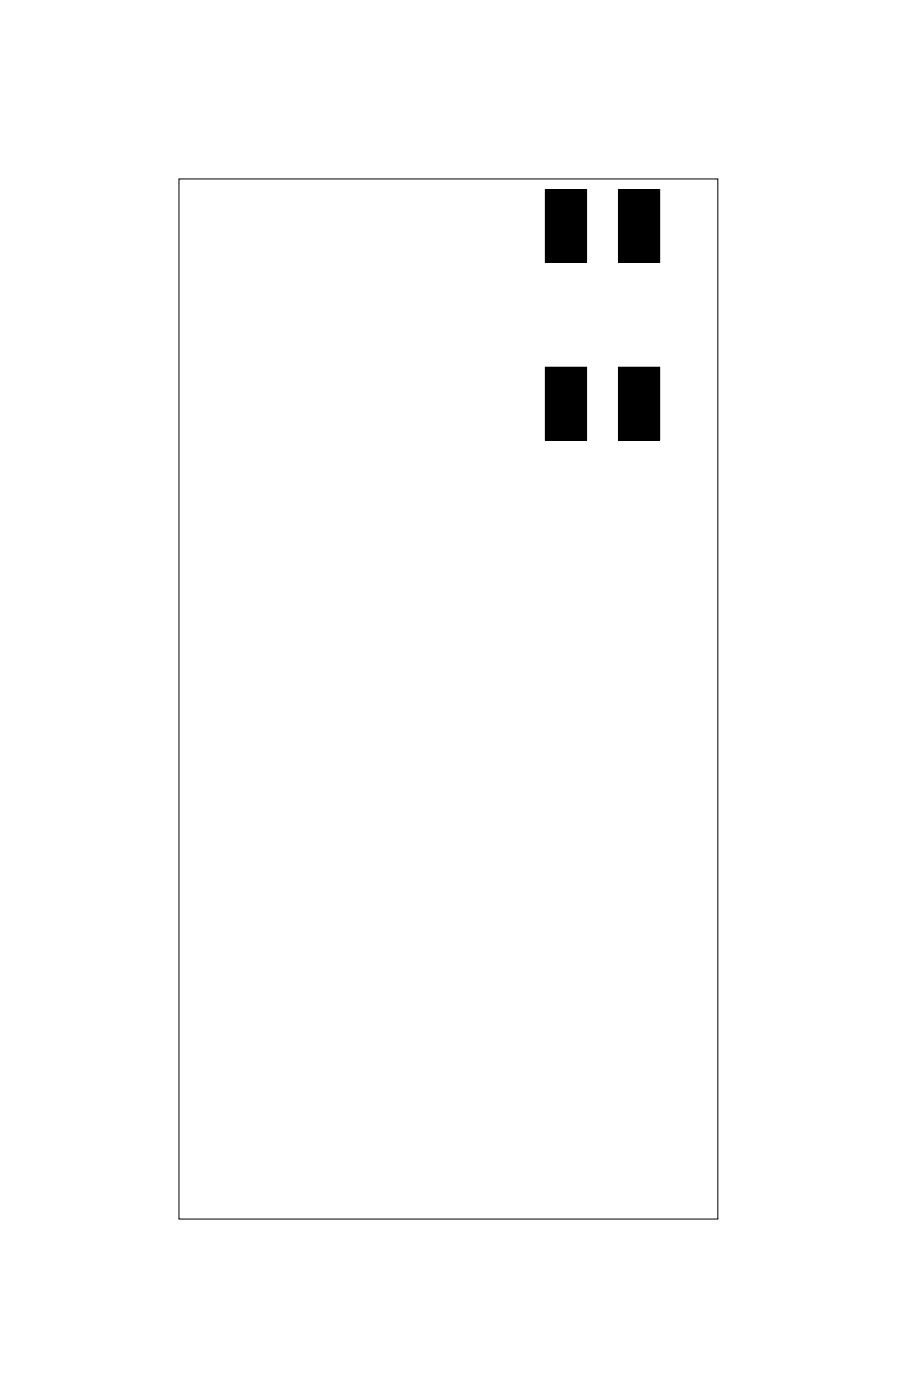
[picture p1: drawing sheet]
<svg xmlns="http://www.w3.org/2000/svg" width="43mm" height="67mm" viewBox="0 0 43 67" stroke-linecap="round" stroke-linejoin="round" font-family="sans-serif">
<path d="M8.6 8.6h25.8v49.8h-25.8z" fill="none" stroke="#000" stroke-width=".05"/>
<g fill="#000">
<path d="M26.1 9.1h2v3.5h-2zM29.6 9.1h2v3.5h-2zM26.1 17.6h2v3.5h-2zM29.6 17.6h2v3.5h-2z"/>
<path d="M26.1 9.1h2v3.5h-2zM26.1 9.1v3.5h2v-3.5z"/>
<path d="M29.6 9.1h2v3.5h-2zM29.6 9.1v3.5h2v-3.5z"/>
<path d="M26.1 17.6h2v3.5h-2zM26.1 17.6v3.5h2v-3.5z"/>
<path d="M29.6 17.6h2v3.5h-2zM29.6 17.6v3.5h2v-3.5z"/>
</g>
</svg>
